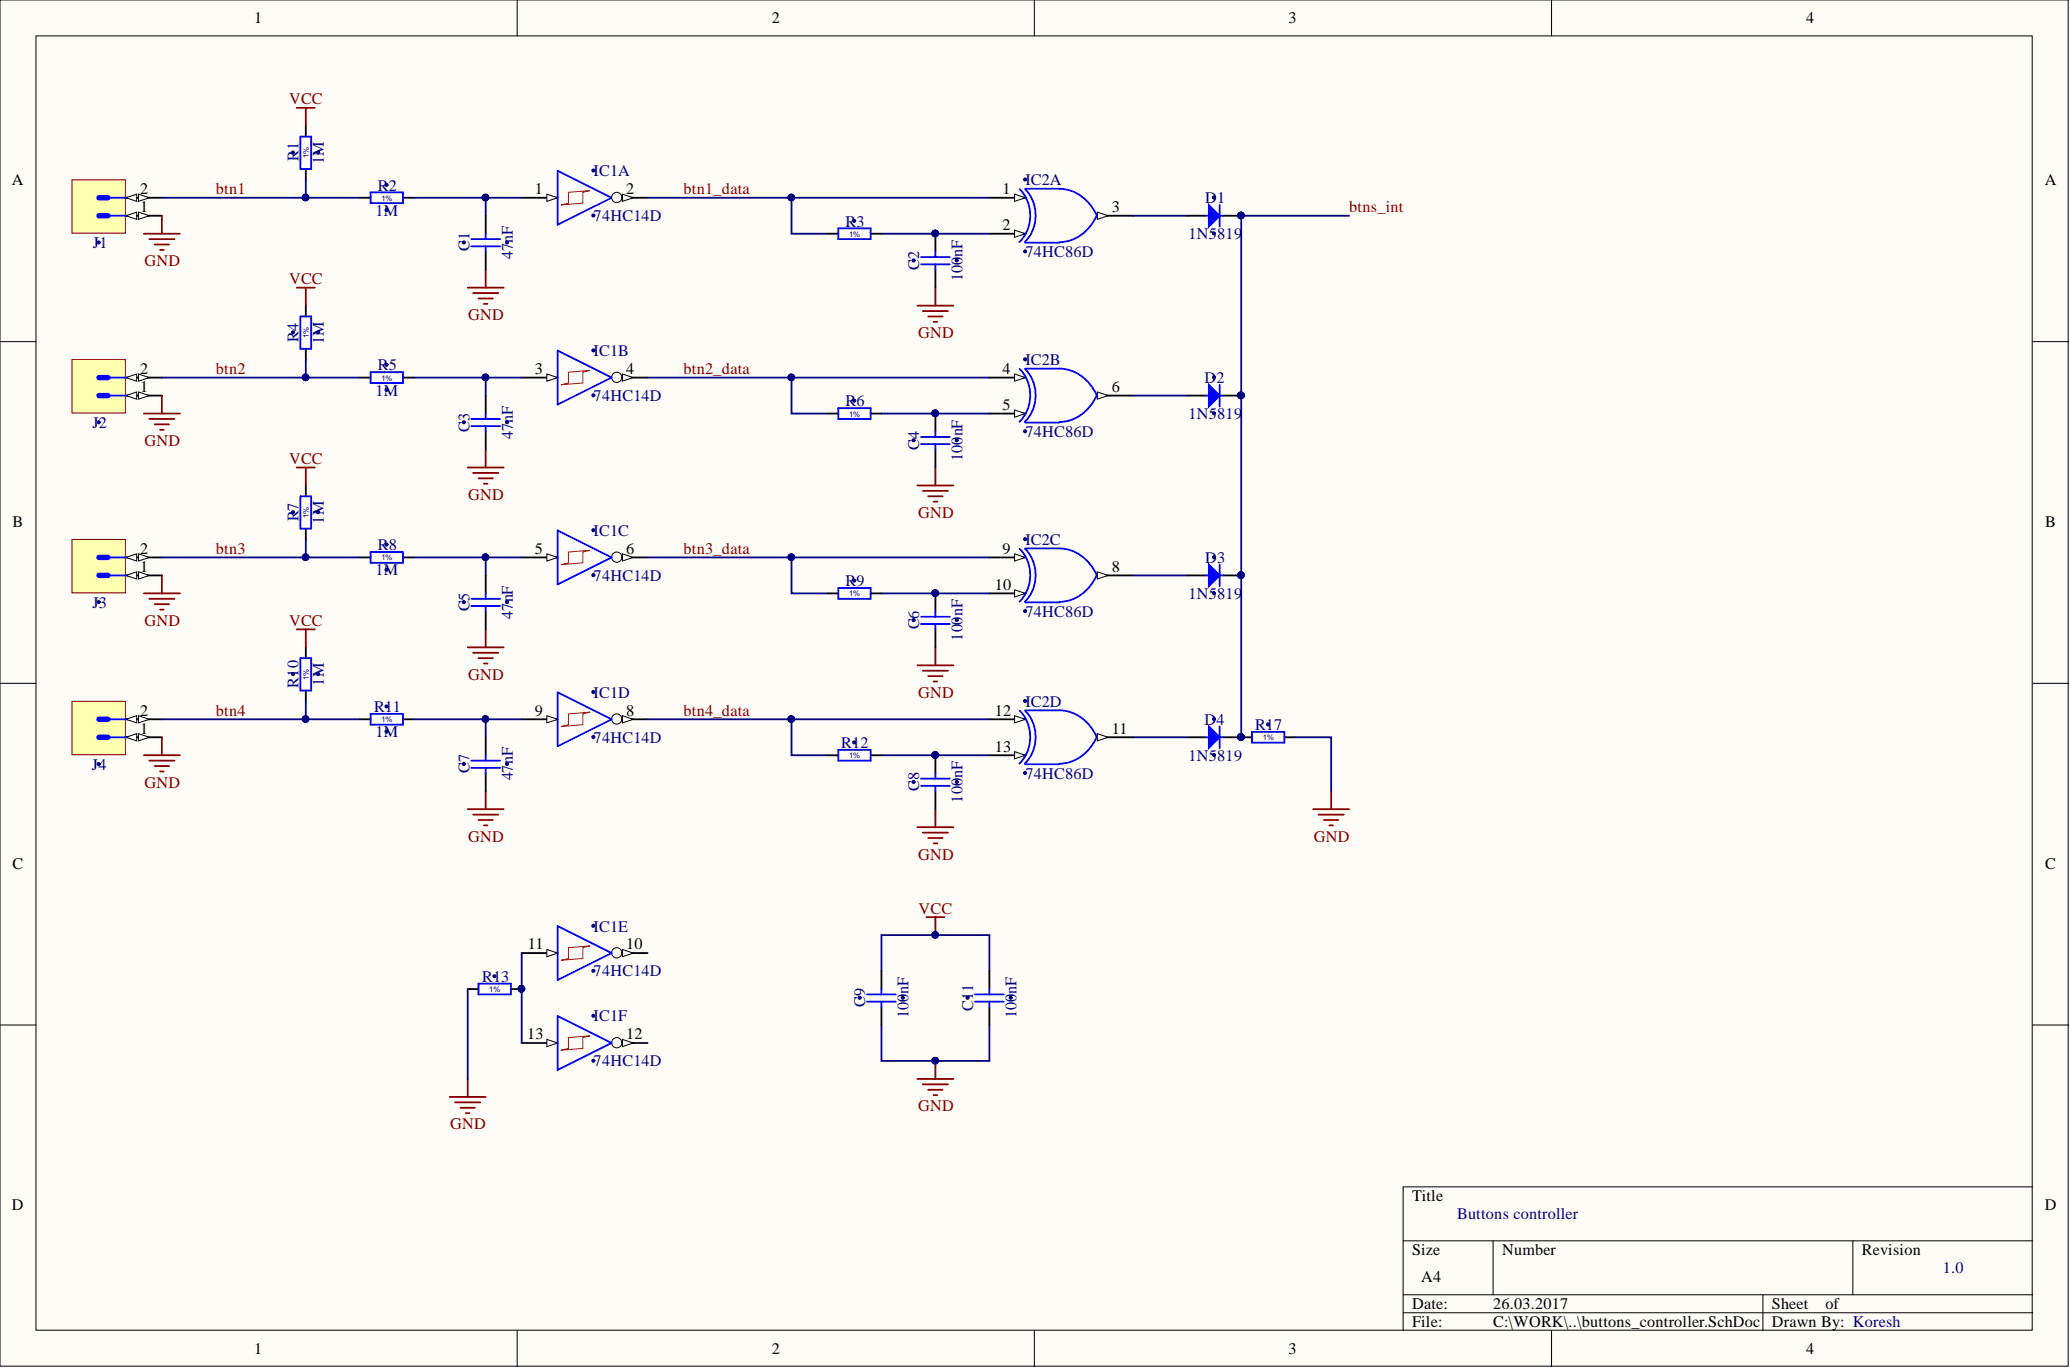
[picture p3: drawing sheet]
<svg xmlns="http://www.w3.org/2000/svg" width="292mm" height="193mm" viewBox="0 0 292 193" stroke-linecap="round" stroke-linejoin="round" font-family="sans-serif">
<defs><g id="words">
<g font-size="2.3">
<text x="35.9" y="3.3">1</text>
<text x="108.9" y="3.3">2</text>
<text x="181.8" y="3.3">3</text>
<text x="254.9" y="3.3">4</text>
<text x="1.7" y="26.1">A</text>
<text x="19.8" y="29.9">1</text>
<text x="19.8" y="27.4">2</text>
<text x="75.5" y="27.4">1</text>
<text x="88.3" y="27.4">2</text>
<text x="141.5" y="27.4">1</text>
<text x="156.9" y="29.9">3</text>
<text x="288.5" y="26.1">A</text>
<text x="141.5" y="32.5">2</text>
<text x="19.8" y="52.8">2</text>
<text x="75.5" y="52.8">3</text>
<text x="88.3" y="52.8">4</text>
<text x="141.5" y="52.8">4</text>
<text x="19.8" y="55.3">1</text>
<text x="141.5" y="57.8">5</text>
<text x="156.9" y="55.3">6</text>
<text x="1.8" y="74.3">B</text>
<text x="288.6" y="74.3">B</text>
<text x="19.8" y="80.7">1</text>
<text x="19.8" y="78.1">2</text>
<text x="75.5" y="78.1">5</text>
<text x="88.3" y="78.1">6</text>
<text x="140.4" y="83.2">10</text>
<text x="141.5" y="78.1">9</text>
<text x="156.9" y="80.7">8</text>
<text x="19.8" y="101">2</text>
<text x="75.5" y="101">9</text>
<text x="88.3" y="101">8</text>
<text x="140.4" y="101">12</text>
<text x="19.8" y="103.5">1</text>
<text x="140.4" y="106">13</text>
<text x="156.9" y="103.5">11</text>
<text x="1.8" y="122.5">C</text>
<text x="288.6" y="122.5">C</text>
<text x="74.5" y="133.9">11</text>
<text x="88.3" y="133.9">10</text>
<text x="74.4" y="146.6">13</text>
<text x="88.3" y="146.6">12</text>
<text x="1.7" y="170.7">D</text>
<text x="199.3" y="169.4">Title</text>
<text x="288.5" y="170.7">D</text>
<text x="199.3" y="177.1">Size</text>
<text x="212" y="177.1">Number</text>
<text x="262.7" y="177.1">Revision</text>
<text x="199.3" y="184.7">Date:</text>
<text x="200.5" y="180.9">A4</text>
<text x="210.7" y="184.7">26.03.2017</text>
<text x="250" y="184.7">Sheet</text>
<text x="257.6" y="184.7">of</text>
<text x="35.9" y="191">1</text>
<text x="108.9" y="191">2</text>
<text x="181.8" y="191">3</text>
<text x="199.3" y="187.2">File:</text>
<text x="210.7" y="187.2">C:\WORK\..\buttons_controller.SchDoc</text>
<text x="250" y="187.2">Drawn By: Koresh</text>
<text x="254.9" y="191">4</text>
</g>
<g font-size="2.3" fill="#800000">
<text x="40.8" y="14.7">VCC</text>
<text x="30.5" y="27.4">btn1</text>
<text x="96.5" y="27.4">btn1_data</text>
<text x="190.4" y="29.9">btns_int</text>
<text x="20.4" y="37.5">GND</text>
<text x="40.8" y="40.1">VCC</text>
<text x="66.1" y="45.1">GND</text>
<text x="129.5" y="47.7">GND</text>
<text x="30.5" y="52.8">btn2</text>
<text x="96.5" y="52.8">btn2_data</text>
<text x="20.4" y="62.9">GND</text>
<text x="40.8" y="65.4">VCC</text>
<text x="66.1" y="70.5">GND</text>
<text x="129.5" y="73.1">GND</text>
<text x="30.5" y="78.1">btn3</text>
<text x="96.5" y="78.1">btn3_data</text>
<text x="20.4" y="88.3">GND</text>
<text x="40.8" y="88.3">VCC</text>
<text x="66.1" y="95.9">GND</text>
<text x="30.5" y="101">btn4</text>
<text x="96.5" y="101">btn4_data</text>
<text x="129.5" y="98.4">GND</text>
<text x="20.4" y="111.1">GND</text>
<text x="66.1" y="118.7">GND</text>
<text x="185.4" y="118.7">GND</text>
<text x="129.5" y="121.3">GND</text>
<text x="129.6" y="128.9">VCC</text>
<text x="63.5" y="159.3">GND</text>
<text x="129.5" y="156.8">GND</text>
</g>
<g font-size="2.3" fill="#000080">
<text x="42.1" y="22.7" transform="rotate(-90 42.1 22.7)">R1</text>
<text x="45.7" y="23.2" transform="rotate(-90 45.7 23.2)">1M</text>
<text x="53.3" y="26.9">R2</text>
<text x="83.8" y="24.9">IC1A</text>
<text x="144.7" y="26.1">IC2A</text>
<text x="170.1" y="28.7">D1</text>
<text x="13.1" y="35">J1</text>
<text x="53" y="30.4">1M</text>
<text x="66.3" y="35.4" transform="rotate(-90 66.3 35.4)">C1</text>
<text x="83.8" y="31.2">74HC14D</text>
<text x="119.3" y="32">R3</text>
<text x="167.7" y="33.7">1N5819</text>
<text x="72.3" y="36.5" transform="rotate(-90 72.3 36.5)">47nF</text>
<text x="129.7" y="38" transform="rotate(-90 129.7 38)">C2</text>
<text x="135.8" y="39.6" transform="rotate(-90 135.8 39.6)">100nF</text>
<text x="144.7" y="36.3">74HC86D</text>
<text x="42.1" y="48.2" transform="rotate(-90 42.1 48.2)">R4</text>
<text x="45.7" y="48.5" transform="rotate(-90 45.7 48.5)">1M</text>
<text x="53.3" y="52.2">R5</text>
<text x="83.8" y="50.2">IC1B</text>
<text x="144.7" y="51.5">IC2B</text>
<text x="53" y="55.8">1M</text>
<text x="83.8" y="56.6">74HC14D</text>
<text x="119.3" y="57.3">R6</text>
<text x="167.7" y="59.1">1N5819</text>
<text x="170" y="54">D2</text>
<text x="13" y="60.4">J2</text>
<text x="66.3" y="60.9" transform="rotate(-90 66.3 60.9)">C3</text>
<text x="72.3" y="61.9" transform="rotate(-90 72.3 61.9)">47nF</text>
<text x="129.7" y="63.4" transform="rotate(-90 129.7 63.4)">C4</text>
<text x="135.8" y="65" transform="rotate(-90 135.8 65)">100nF</text>
<text x="144.7" y="61.6">74HC86D</text>
<text x="42.1" y="73.6" transform="rotate(-90 42.1 73.6)">R7</text>
<text x="45.7" y="73.9" transform="rotate(-90 45.7 73.9)">1M</text>
<text x="53.3" y="77.6">R8</text>
<text x="83.8" y="75.6">IC1C</text>
<text x="144.7" y="76.9">IC2C</text>
<text x="53" y="81.2">1M</text>
<text x="83.8" y="81.9">74HC14D</text>
<text x="119.3" y="82.7">R9</text>
<text x="170.1" y="79.4">D3</text>
<text x="13" y="85.7">J3</text>
<text x="66.3" y="86.2" transform="rotate(-90 66.3 86.2)">C5</text>
<text x="72.3" y="87.3" transform="rotate(-90 72.3 87.3)">47nF</text>
<text x="129.7" y="88.8" transform="rotate(-90 129.7 88.8)">C6</text>
<text x="144.7" y="87">74HC86D</text>
<text x="167.7" y="84.5">1N5819</text>
<text x="135.8" y="90.4" transform="rotate(-90 135.8 90.4)">100nF</text>
<text x="42.1" y="97" transform="rotate(-90 42.1 97)">R10</text>
<text x="45.7" y="96.7" transform="rotate(-90 45.7 96.7)">1M</text>
<text x="52.8" y="100.4">R11</text>
<text x="83.8" y="98.4">IC1D</text>
<text x="144.7" y="99.7">IC2D</text>
<text x="53" y="104">1M</text>
<text x="83.8" y="104.8">74HC14D</text>
<text x="118.7" y="105.5">R12</text>
<text x="167.7" y="107.3">1N5819</text>
<text x="170" y="102.2">D4</text>
<text x="177.1" y="103">R17</text>
<text x="12.9" y="108.6">J4</text>
<text x="66.3" y="109.1" transform="rotate(-90 66.3 109.1)">C7</text>
<text x="72.3" y="110.1" transform="rotate(-90 72.3 110.1)">47nF</text>
<text x="129.7" y="111.6" transform="rotate(-90 129.7 111.6)">C8</text>
<text x="135.8" y="113.2" transform="rotate(-90 135.8 113.2)">100nF</text>
<text x="144.7" y="109.8">74HC86D</text>
<text x="83.8" y="131.4">IC1E</text>
<text x="83.8" y="137.7">74HC14D</text>
<text x="68" y="138.5">R13</text>
<text x="122.1" y="142.1" transform="rotate(-90 122.1 142.1)">C9</text>
<text x="128.2" y="143.7" transform="rotate(-90 128.2 143.7)">100nF</text>
<text x="137.3" y="142.6" transform="rotate(-90 137.3 142.6)">C11</text>
<text x="143.4" y="143.7" transform="rotate(-90 143.4 143.7)">100nF</text>
<text x="83.8" y="144.1">IC1F</text>
<text x="83.8" y="150.4">74HC14D</text>
<text x="205.6" y="172">Buttons controller</text>
<text x="274.1" y="179.6">1.0</text>
</g>
<g font-size="1.1" fill="#000080">
<text x="43.6" y="22.3" transform="rotate(-90 43.6 22.3)">1%</text>
<text x="53.8" y="28.3">1%</text>
<text x="119.8" y="33.4">1%</text>
<text x="43.6" y="47.7" transform="rotate(-90 43.6 47.7)">1%</text>
<text x="53.8" y="53.7">1%</text>
<text x="119.8" y="58.8">1%</text>
<text x="43.6" y="73.1" transform="rotate(-90 43.6 73.1)">1%</text>
<text x="53.8" y="79.1">1%</text>
<text x="119.8" y="84.1">1%</text>
<text x="43.6" y="95.9" transform="rotate(-90 43.6 95.9)">1%</text>
<text x="53.8" y="101.9">1%</text>
<text x="119.8" y="107">1%</text>
<text x="178.2" y="104.4">1%</text>
<text x="69" y="139.9">1%</text>
</g>
</g></defs>
<g fill="#fffcf8" stroke="#000" stroke-width=".14">
<path d="M0 0h291.8v192.7h-291.8z"/>
<path d="M5.1 5.1h281.7v182.5h-281.7z"/>
</g>
<g fill="none" stroke="#000" stroke-width=".14">
<path d="M73 0v5.1M146 0v5.1M218.9 0v5.1M0 48.2h5.1M286.8 48.2h5.1M0 96.4h5.1M286.8 96.4h5.1M0 144.6h5.1M286.8 144.6h5.1M198 175h88.8M210.7 175v7.6M261.5 175v7.6"/>
<path d="M286.8 167.4h-88.8v20.3M73 187.7v5.1M146 187.7v5.1M198 182.6h88.8M198 185.2h88.8M218.9 187.7v5.1M248.8 182.6v5.1"/>
</g>
<path d="M78.7 24.1l7.6 3.8-7.6 3.8" fill="none" stroke="#00f" stroke-width=".25"/>
<path d="M73.6 27.9h5.1" fill="none" stroke="#000" stroke-width=".25"/>
<path d="M77.2 27.4l1.5 .5-1.5 .5z" fill="#fffcf8"/>
<path d="M77.2 27.4l1.5 .5-1.5 .5z" fill="none" stroke="#000" stroke-width=".14"/>
<path d="M86.3 27.9h5.1" fill="none" stroke="#000" stroke-width=".25"/>
<circle cx="87" cy="27.9" r=".72" fill="#fffcf8" stroke="#000" stroke-width=".14"/>
<path d="M87.8 27.4l1.6 .5-1.6 .5z" fill="#fffcf8"/>
<path d="M87.8 27.4l1.6 .5-1.6 .5z" fill="none" stroke="#000" stroke-width=".14"/>
<path d="M78.7 24.1v7.6" fill="none" stroke="#00f" stroke-width=".25"/>
<path d="M80.2 27.1l3.1-.2-1.1 .2v1.6l-3 .2 1-.2z" fill="none" stroke="#f00" stroke-width=".14"/>
<g fill="#000080" stroke="#000080" stroke-width=".14">
<circle cx="83.7" cy="24.1" r=".22"/>
<circle cx="83.7" cy="30.4" r=".22"/>
</g>
<path d="M86.3 53.3h5.1" fill="none" stroke="#000" stroke-width=".25"/>
<circle cx="87" cy="53.2" r=".72" fill="#fffcf8" stroke="#000" stroke-width=".14"/>
<path d="M87.8 52.8l1.6 .5-1.6 .5z" fill="#fffcf8"/>
<path d="M87.8 52.8l1.6 .5-1.6 .5z" fill="none" stroke="#000" stroke-width=".14"/>
<path d="M73.6 53.3h5.1" fill="none" stroke="#000" stroke-width=".25"/>
<path d="M77.2 52.8l1.5 .5-1.5 .5z" fill="#fffcf8"/>
<path d="M77.2 52.8l1.5 .5-1.5 .5z" fill="none" stroke="#000" stroke-width=".14"/>
<path d="M78.7 49.5l7.6 3.8-7.6 3.8z" fill="none" stroke="#00f" stroke-width=".25"/>
<path d="M80.2 52.5l3.1-.3-1.1 .3v1.5l-3 .3 1-.3z" fill="none" stroke="#f00" stroke-width=".14"/>
<g fill="#000080" stroke="#000080" stroke-width=".14">
<circle cx="83.7" cy="49.4" r=".22"/>
<circle cx="83.7" cy="55.8" r=".22"/>
</g>
<path d="M86.3 78.6h5.1" fill="none" stroke="#000" stroke-width=".25"/>
<circle cx="87" cy="78.6" r=".72" fill="#fffcf8" stroke="#000" stroke-width=".14"/>
<path d="M87.8 78.1l1.6 .5-1.6 .5z" fill="#fffcf8"/>
<path d="M87.8 78.1l1.6 .5-1.6 .5z" fill="none" stroke="#000" stroke-width=".14"/>
<path d="M73.6 78.6h5.1" fill="none" stroke="#000" stroke-width=".25"/>
<path d="M77.2 78.1l1.5 .5-1.5 .5z" fill="#fffcf8"/>
<path d="M77.2 78.1l1.5 .5-1.5 .5z" fill="none" stroke="#000" stroke-width=".14"/>
<path d="M78.7 74.8l7.6 3.8-7.6 3.8z" fill="none" stroke="#00f" stroke-width=".25"/>
<path d="M80.2 77.9l3.1-.3-1.1 .3v1.5l-3 .2 1-.2z" fill="none" stroke="#f00" stroke-width=".14"/>
<g fill="#000080" stroke="#000080" stroke-width=".14">
<circle cx="83.7" cy="74.8" r=".22"/>
<circle cx="83.7" cy="81.1" r=".22"/>
</g>
<path d="M73.6 101.5h5.1" fill="none" stroke="#000" stroke-width=".25"/>
<path d="M77.2 101l1.5 .5-1.5 .5z" fill="#fffcf8"/>
<path d="M77.2 101l1.5 .5-1.5 .5z" fill="none" stroke="#000" stroke-width=".14"/>
<path d="M86.3 101.5h5.1" fill="none" stroke="#000" stroke-width=".25"/>
<circle cx="87" cy="101.4" r=".72" fill="#fffcf8" stroke="#000" stroke-width=".14"/>
<path d="M87.8 101l1.6 .5-1.6 .5z" fill="#fffcf8"/>
<path d="M87.8 101l1.6 .5-1.6 .5z" fill="none" stroke="#000" stroke-width=".14"/>
<path d="M78.7 97.7l7.6 3.8-7.6 3.8z" fill="none" stroke="#00f" stroke-width=".25"/>
<path d="M80.2 100.7l3.1-.3-1.1 .3v1.5l-3 .3 1-.3z" fill="none" stroke="#f00" stroke-width=".14"/>
<g fill="#000080" stroke="#000080" stroke-width=".14">
<circle cx="83.7" cy="97.6" r=".22"/>
<circle cx="83.7" cy="104" r=".22"/>
</g>
<path d="M86.3 134.4h5.1" fill="none" stroke="#000" stroke-width=".25"/>
<circle cx="87" cy="134.4" r=".72" fill="#fffcf8" stroke="#000" stroke-width=".14"/>
<path d="M87.8 133.9l1.6 .5-1.6 .5z" fill="#fffcf8"/>
<path d="M87.8 133.9l1.6 .5-1.6 .5z" fill="none" stroke="#000" stroke-width=".14"/>
<path d="M73.6 134.4h5.1" fill="none" stroke="#000" stroke-width=".25"/>
<path d="M77.2 133.9l1.5 .5-1.5 .5z" fill="#fffcf8"/>
<path d="M77.2 133.9l1.5 .5-1.5 .5z" fill="none" stroke="#000" stroke-width=".14"/>
<path d="M78.7 130.6l7.6 3.8-7.6 3.8z" fill="none" stroke="#00f" stroke-width=".25"/>
<path d="M80.2 133.7l3.1-.3-1.1 .3v1.5l-3 .3 1-.3z" fill="none" stroke="#f00" stroke-width=".14"/>
<g fill="#000080" stroke="#000080" stroke-width=".14">
<circle cx="83.7" cy="130.6" r=".22"/>
<circle cx="83.7" cy="136.9" r=".22"/>
</g>
<path d="M73.6 147.1h5.1" fill="none" stroke="#000" stroke-width=".25"/>
<path d="M77.2 146.6l1.5 .5-1.5 .5z" fill="#fffcf8"/>
<path d="M77.2 146.6l1.5 .5-1.5 .5z" fill="none" stroke="#000" stroke-width=".14"/>
<path d="M86.3 147.1h5.1" fill="none" stroke="#000" stroke-width=".25"/>
<circle cx="87" cy="147.1" r=".72" fill="#fffcf8" stroke="#000" stroke-width=".14"/>
<path d="M87.8 146.6l1.6 .5-1.6 .5z" fill="#fffcf8"/>
<path d="M87.8 146.6l1.6 .5-1.6 .5z" fill="none" stroke="#000" stroke-width=".14"/>
<path d="M78.7 143.3l7.6 3.8-7.6 3.8z" fill="none" stroke="#00f" stroke-width=".25"/>
<path d="M80.2 146.4l3.1-.3-1.1 .3v1.5l-3 .2 1-.2z" fill="none" stroke="#f00" stroke-width=".14"/>
<g fill="#000080" stroke="#000080" stroke-width=".14">
<circle cx="83.7" cy="143.3" r=".22"/>
<circle cx="83.7" cy="149.6" r=".22"/>
</g>
<path d="M139.6 27.9h5.1" fill="none" stroke="#000" stroke-width=".25"/>
<path d="M143.2 27.4l1.5 .5-1.5 .5z" fill="#fffcf8"/>
<path d="M143.2 27.4l1.5 .5-1.5 .5z" fill="none" stroke="#000" stroke-width=".14"/>
<path d="M139.6 33h5.1" fill="none" stroke="#000" stroke-width=".25"/>
<path d="M143.2 32.5l1.5 .5-1.5 .5z" fill="#fffcf8"/>
<path d="M143.2 32.5l1.5 .5-1.5 .5z" fill="none" stroke="#000" stroke-width=".14"/>
<path d="M154.8 30.4h5.1" fill="none" stroke="#000" stroke-width=".25"/>
<path d="M154.8 29.9l1.6 .5-1.6 .5z" fill="#fffcf8"/>
<path d="M154.8 29.9l1.6 .5-1.6 .5z" fill="none" stroke="#000" stroke-width=".14"/>
<path d="M143.9 26.7a5.4 5.4 0 0 1 0 7.4M144.6 26.7a5.4 5.4 0 0 1 0 7.4M144.7 26.6h4.8a6 6 0 0 1 5.3 3.9M144.7 34.2h4.8M154.8 30.4a6 6 0 0 1-5.3 3.8" fill="none" stroke="#00f" stroke-width=".25"/>
<g fill="#000080" stroke="#000080" stroke-width=".14">
<circle cx="144.7" cy="25.3" r=".22"/>
<circle cx="144.7" cy="35.5" r=".22"/>
</g>
<path d="M139.6 53.3h5.1" fill="none" stroke="#000" stroke-width=".25"/>
<path d="M143.2 52.8l1.5 .5-1.5 .5z" fill="#fffcf8"/>
<path d="M143.2 52.8l1.5 .5-1.5 .5z" fill="none" stroke="#000" stroke-width=".14"/>
<path d="M139.6 58.3h5.1" fill="none" stroke="#000" stroke-width=".25"/>
<path d="M143.2 57.8l1.5 .5-1.5 .5z" fill="#fffcf8"/>
<path d="M143.2 57.8l1.5 .5-1.5 .5z" fill="none" stroke="#000" stroke-width=".14"/>
<path d="M154.8 55.8h5.1" fill="none" stroke="#000" stroke-width=".25"/>
<path d="M154.8 55.3l1.6 .5-1.6 .5z" fill="#fffcf8"/>
<path d="M154.8 55.3l1.6 .5-1.6 .5z" fill="none" stroke="#000" stroke-width=".14"/>
<path d="M143.9 52a5.4 5.4 0 0 1 0 7.5M144.6 52a5.4 5.4 0 0 1 0 7.5M144.7 52h4.8a6 6 0 0 1 5.3 3.8M144.7 59.6h4.8M154.8 55.8a6 6 0 0 1-5.3 3.7M144.6 77.4a5.4 5.4 0 0 1 0 7.5M144.7 77.4h4.8a6 6 0 0 1 5.3 3.8M144.7 85h4.8M154.8 81.1a6 6 0 0 1-5.3 3.8" fill="none" stroke="#00f" stroke-width=".25"/>
<g fill="#000080" stroke="#000080" stroke-width=".14">
<circle cx="144.7" cy="50.7" r=".22"/>
<circle cx="144.7" cy="60.8" r=".22"/>
</g>
<path d="M139.6 78.6h5.1" fill="none" stroke="#000" stroke-width=".25"/>
<path d="M143.2 78.1l1.5 .5-1.5 .5z" fill="#fffcf8"/>
<path d="M143.2 78.1l1.5 .5-1.5 .5z" fill="none" stroke="#000" stroke-width=".14"/>
<path d="M139.6 83.7h5.1" fill="none" stroke="#000" stroke-width=".25"/>
<path d="M143.2 83.2l1.5 .5-1.5 .5z" fill="#fffcf8"/>
<path d="M143.2 83.2l1.5 .5-1.5 .5z" fill="none" stroke="#000" stroke-width=".14"/>
<path d="M154.8 81.2h5.1" fill="none" stroke="#000" stroke-width=".25"/>
<path d="M154.8 80.7l1.6 .5-1.6 .5z" fill="#fffcf8"/>
<path d="M154.8 80.7l1.6 .5-1.6 .5z" fill="none" stroke="#000" stroke-width=".14"/>
<path d="M143.9 77.4a5.4 5.4 0 0 1 0 7.5M144.6 100.2a5.4 5.4 0 0 1 0 7.5M144.7 100.2h4.8a6 6 0 0 1 5.3 3.8M144.7 107.8h4.8M154.8 104a6 6 0 0 1-5.3 3.7" fill="none" stroke="#00f" stroke-width=".25"/>
<g fill="#000080" stroke="#000080" stroke-width=".14">
<circle cx="144.7" cy="76.1" r=".22"/>
<circle cx="144.7" cy="86.2" r=".22"/>
</g>
<path d="M139.6 101.5h5.1" fill="none" stroke="#000" stroke-width=".25"/>
<path d="M143.2 101l1.5 .5-1.5 .5z" fill="#fffcf8"/>
<path d="M143.2 101l1.5 .5-1.5 .5z" fill="none" stroke="#000" stroke-width=".14"/>
<path d="M139.6 106.5h5.1" fill="none" stroke="#000" stroke-width=".25"/>
<path d="M143.2 106l1.5 .5-1.5 .5z" fill="#fffcf8"/>
<path d="M143.2 106l1.5 .5-1.5 .5z" fill="none" stroke="#000" stroke-width=".14"/>
<path d="M154.8 104h5.1" fill="none" stroke="#000" stroke-width=".25"/>
<path d="M154.8 103.5l1.6 .5-1.6 .5z" fill="#fffcf8"/>
<path d="M154.8 103.5l1.6 .5-1.6 .5z" fill="none" stroke="#000" stroke-width=".14"/>
<path d="M42.4 19.3h1.5v4.5h-1.5zM52.3 27.1h4.6v1.6h-4.6zM42.4 44.6h1.5v4.6h-1.5zM52.3 52.5h4.6v1.5h-4.6zM42.4 70h1.5v4.6h-1.5zM52.3 77.9h4.6v1.5h-4.6zM42.4 92.8h1.5v4.6h-1.5zM52.3 100.7h4.6v1.5h-4.6zM143.9 100.2a5.4 5.4 0 0 1 0 7.5" fill="none" stroke="#00f" stroke-width=".25"/>
<g fill="#000080" stroke="#000080" stroke-width=".14">
<circle cx="144.7" cy="98.9" r=".22"/>
<circle cx="144.7" cy="109" r=".22"/>
<circle cx="111.7" cy="27.9" r=".47"/>
<circle cx="111.7" cy="53.2" r=".47"/>
<circle cx="111.7" cy="78.6" r=".47"/>
<circle cx="111.7" cy="101.4" r=".47"/>
<circle cx="54.5" cy="26.1" r=".22"/>
<circle cx="54.5" cy="29.6" r=".22"/>
<circle cx="54.5" cy="51.5" r=".22"/>
<circle cx="54.5" cy="55" r=".22"/>
<circle cx="54.5" cy="76.8" r=".22"/>
<circle cx="54.5" cy="80.4" r=".22"/>
<circle cx="54.5" cy="99.6" r=".22"/>
<circle cx="54.5" cy="103.2" r=".22"/>
<circle cx="68.5" cy="27.9" r=".47"/>
<circle cx="68.5" cy="53.2" r=".47"/>
<circle cx="68.5" cy="78.6" r=".47"/>
<circle cx="68.5" cy="101.4" r=".47"/>
<circle cx="41.3" cy="21.5" r=".22"/>
<circle cx="44.9" cy="21.5" r=".22"/>
<circle cx="41.3" cy="46.9" r=".22"/>
<circle cx="44.9" cy="46.9" r=".22"/>
<circle cx="41.3" cy="72.3" r=".22"/>
<circle cx="44.9" cy="72.3" r=".22"/>
<circle cx="41.3" cy="95.1" r=".22"/>
<circle cx="44.9" cy="95.1" r=".22"/>
<circle cx="43.1" cy="27.9" r=".47"/>
<circle cx="43.1" cy="53.2" r=".47"/>
<circle cx="43.1" cy="78.6" r=".47"/>
<circle cx="43.1" cy="101.4" r=".47"/>
<circle cx="73.6" cy="139.5" r=".47"/>
</g>
<g fill="none" stroke="#000080" stroke-width=".25">
<path d="M43.2 25.4v2.5h7.6M58.4 27.9h15.2M68.5 27.9v2.5M91.4 27.9h48.2M111.7 27.9v5.1h5.1M159.9 30.4h7.6M43.2 50.7v2.6h7.6M58.4 53.3h15.2M68.5 53.3v2.5M91.4 53.3h48.2M111.7 53.3v5h5.1M159.9 55.8h7.6"/>
<path d="M43.2 76.1v2.5h7.6M58.4 78.6h15.2M68.5 78.6v2.6M91.4 78.6h48.2M111.7 78.6v5.1h5.1M43.2 98.9v2.6h7.6M159.9 81.2h7.6M58.4 101.5h15.2M68.5 101.5v2.5M91.4 101.5h48.2M111.7 101.5v5h5.1M66 139.5v12.7"/>
<path d="M73.6 134.4v12.7"/>
</g>
<g fill="none" stroke="#000" stroke-width=".25">
<path d="M43.2 17.7v1.6M43.2 23.8v1.6M50.8 27.9h1.5M56.9 27.9h1.5M43.2 43.1v1.5M43.2 49.2v1.5M50.8 53.3h1.5M56.9 53.3h1.5M43.2 68.5v1.5M43.2 74.6v1.5M50.8 78.6h1.5M56.9 78.6h1.5"/>
<path d="M43.2 91.3v1.5M43.2 97.4v1.5M50.8 101.5h1.5M56.9 101.5h1.5"/>
</g>
<g fill="none" stroke="#800000" stroke-width=".25">
<path d="M41.9 15.2h2.5M43.2 15.2v2.5M68.5 38v2.6M41.9 40.6h2.5M43.2 40.6v2.5M66 40.6h5.1M66.8 41.3h3.5M67.5 42.1h2.1M68.3 42.9h.5M129.5 43.1h5M130.2 43.9h3.6M131 44.6h2"/>
<path d="M131.7 45.4h.6M132 40.6v2.5M41.9 65.9h2.5M43.2 65.9v2.6M66 65.9h5.1M66.8 66.7h3.5M67.5 67.5h2.1M68.3 68.2h.5M68.5 63.4v2.5M129.5 68.5h5M130.2 69.2h3.6M131 70h2"/>
<path d="M131.7 70.8h.6M132 65.9v2.6M41.9 88.8h2.5M43.2 88.8v2.5M66 91.3h5.1M66.8 92.1h3.5M67.5 92.8h2.1M68.3 93.6h.5M68.5 88.8v2.5M129.5 93.9h5M130.2 94.6h3.6M131 95.4h2"/>
<path d="M131.7 96.1h.6M132 91.3v2.6M66 114.1h5.1M66.8 114.9h3.5M67.5 115.7h2.1M68.3 116.4h.5M68.5 111.6v2.5M129.5 116.7h5M130.2 117.4h3.6M131 118.2h2M131.7 119h.6M132 114.1v2.6"/>
<path d="M63.5 154.7h5M64.2 155.5h3.6M65 156.3h2M65.7 157h.6M66 152.2v2.5"/>
</g>
<path d="M10.2 25.4h7.5v7.5h-7.5z" fill="#ffffb0" stroke="#800000" stroke-width=".14"/>
<path d="M17.8 30.4h5" fill="none" stroke="#000" stroke-width=".25"/>
<path d="M17.8 30.4l1.5-.5v1z" fill="#fffcf8"/>
<path d="M17.8 30.4l1.5-.5v1z" fill="none" stroke="#000" stroke-width=".14"/>
<path d="M19.5 29.9l1.6 .5-1.6 .5z" fill="#fffcf8"/>
<path d="M19.5 29.9l1.6 .5-1.6 .5z" fill="none" stroke="#000" stroke-width=".14"/>
<path d="M17.8 27.9h5" fill="none" stroke="#000" stroke-width=".25"/>
<path d="M17.8 27.9l1.5-.5v1z" fill="#fffcf8"/>
<path d="M17.8 27.9l1.5-.5v1z" fill="none" stroke="#000" stroke-width=".14"/>
<path d="M19.5 27.4l1.6 .5-1.6 .5z" fill="#fffcf8"/>
<path d="M19.5 27.4l1.6 .5-1.6 .5z" fill="none" stroke="#000" stroke-width=".14"/>
<path d="M15.2 30.4h2.6M15.2 27.9h2.6" fill="none" stroke="#00f" stroke-width=".25"/>
<path d="M14 30.4h1.2M14 27.9h1.2" fill="none" stroke="#00f" stroke-width=".76"/>
<circle cx="13.9" cy="34.2" r=".22" fill="#000080" stroke="#000080" stroke-width=".14"/>
<path d="M10.2 50.7h7.5v7.6h-7.5z" fill="#ffffb0" stroke="#800000" stroke-width=".14"/>
<path d="M17.8 55.8h5" fill="none" stroke="#000" stroke-width=".25"/>
<path d="M17.8 55.8l1.5-.5v1z" fill="#fffcf8"/>
<path d="M17.8 55.8l1.5-.5v1z" fill="none" stroke="#000" stroke-width=".14"/>
<path d="M19.5 55.3l1.6 .5-1.6 .5z" fill="#fffcf8"/>
<path d="M19.5 55.3l1.6 .5-1.6 .5z" fill="none" stroke="#000" stroke-width=".14"/>
<path d="M17.8 53.3h5" fill="none" stroke="#000" stroke-width=".25"/>
<path d="M17.8 53.3l1.5-.5v1z" fill="#fffcf8"/>
<path d="M17.8 53.3l1.5-.5v1z" fill="none" stroke="#000" stroke-width=".14"/>
<path d="M19.5 52.8l1.6 .5-1.6 .5z" fill="#fffcf8"/>
<path d="M19.5 52.8l1.6 .5-1.6 .5z" fill="none" stroke="#000" stroke-width=".14"/>
<path d="M15.2 55.8h2.6M15.2 53.3h2.6" fill="none" stroke="#00f" stroke-width=".25"/>
<path d="M14 55.8h1.2M14 53.3h1.2" fill="none" stroke="#00f" stroke-width=".76"/>
<circle cx="13.9" cy="59.6" r=".22" fill="#000080" stroke="#000080" stroke-width=".14"/>
<path d="M10.2 76.1h7.5v7.5h-7.5z" fill="#ffffb0" stroke="#800000" stroke-width=".14"/>
<path d="M17.8 81.2h5" fill="none" stroke="#000" stroke-width=".25"/>
<path d="M17.8 81.2l1.5-.5v1z" fill="#fffcf8"/>
<path d="M17.8 81.2l1.5-.5v1z" fill="none" stroke="#000" stroke-width=".14"/>
<path d="M19.5 80.7l1.6 .5-1.6 .5z" fill="#fffcf8"/>
<path d="M19.5 80.7l1.6 .5-1.6 .5z" fill="none" stroke="#000" stroke-width=".14"/>
<path d="M17.8 78.6h5" fill="none" stroke="#000" stroke-width=".25"/>
<path d="M17.8 78.6l1.5-.5v1z" fill="#fffcf8"/>
<path d="M17.8 78.6l1.5-.5v1z" fill="none" stroke="#000" stroke-width=".14"/>
<path d="M19.5 78.1l1.6 .5-1.6 .5z" fill="#fffcf8"/>
<path d="M19.5 78.1l1.6 .5-1.6 .5z" fill="none" stroke="#000" stroke-width=".14"/>
<path d="M15.2 78.6h2.6M15.2 81.2h2.6" fill="none" stroke="#00f" stroke-width=".25"/>
<path d="M14 78.6h1.2M14 81.2h1.2" fill="none" stroke="#00f" stroke-width=".76"/>
<circle cx="13.9" cy="84.9" r=".22" fill="#000080" stroke="#000080" stroke-width=".14"/>
<path d="M10.2 98.9h7.5v7.6h-7.5z" fill="#ffffb0" stroke="#800000" stroke-width=".14"/>
<path d="M17.8 104h5" fill="none" stroke="#000" stroke-width=".25"/>
<path d="M17.8 104l1.5-.5v1z" fill="#fffcf8"/>
<path d="M17.8 104l1.5-.5v1z" fill="none" stroke="#000" stroke-width=".14"/>
<path d="M19.5 103.5l1.6 .5-1.6 .5z" fill="#fffcf8"/>
<path d="M19.5 103.5l1.6 .5-1.6 .5z" fill="none" stroke="#000" stroke-width=".14"/>
<path d="M17.8 101.5h5" fill="none" stroke="#000" stroke-width=".25"/>
<path d="M17.8 101.5l1.5-.5v1z" fill="#fffcf8"/>
<path d="M17.8 101.5l1.5-.5v1z" fill="none" stroke="#000" stroke-width=".14"/>
<path d="M19.5 101l1.6 .5-1.6 .5z" fill="#fffcf8"/>
<path d="M19.5 101l1.6 .5-1.6 .5z" fill="none" stroke="#000" stroke-width=".14"/>
<path d="M170.1 30.4h2.5M15.2 104h2.6M15.2 101.5h2.6" fill="none" stroke="#00f" stroke-width=".25"/>
<path d="M14 104h1.2M14 101.5h1.2" fill="none" stroke="#00f" stroke-width=".76"/>
<g fill="#000080" stroke="#000080" stroke-width=".14">
<circle cx="13.9" cy="107.8" r=".22"/>
<circle cx="43.1" cy="27.9" r=".47"/>
<circle cx="43.1" cy="53.2" r=".47"/>
<circle cx="43.1" cy="78.6" r=".47"/>
<circle cx="43.1" cy="101.4" r=".47"/>
<circle cx="175.1" cy="30.4" r=".47"/>
</g>
<path d="M22.8 27.9h20.4M22.8 53.3h20.4M22.8 78.6h20.4M22.8 101.5h20.4" fill="none" stroke="#000080" stroke-width=".25"/>
<g fill="none" stroke="#800000" stroke-width=".25">
<path d="M20.3 33h5.1M21.1 33.7h3.5M21.8 34.5h2.1M22.6 35.3h.5M22.8 30.4v2.6M20.3 58.3h5.1M21.1 59.1h3.5M21.8 59.9h2.1M22.8 55.8v2.5M22.6 60.6h.5M20.3 83.7h5.1M21.1 84.5h3.5"/>
<path d="M21.8 85.2h2.1M22.6 86h.5M22.8 81.2v2.5M20.3 106.5h5.1M21.1 107.3h3.5M21.8 108.1h2.1M22.6 108.8h.5M22.8 104v2.5"/>
</g>
<path d="M167.5 30.4h2.6M172.6 30.4h2.6" fill="none" stroke="#000" stroke-width=".25"/>
<path d="M170.6 28.9l1.5 1.5-1.5 1.6z" fill="#00f"/>
<path d="M170.6 28.9l1.5 1.5-1.5 1.6zM172.1 28.9v3.1M170.1 55.8h2.5" fill="none" stroke="#00f" stroke-width=".25"/>
<g fill="#000080" stroke="#000080" stroke-width=".14">
<circle cx="171.3" cy="27.9" r=".22"/>
<circle cx="171.3" cy="32.9" r=".22"/>
<circle cx="175.1" cy="30.4" r=".47"/>
<circle cx="175.1" cy="55.8" r=".47"/>
</g>
<path d="M167.5 55.8h2.6M172.6 55.8h2.6" fill="none" stroke="#000" stroke-width=".25"/>
<path d="M170.6 54.3l1.5 1.5-1.5 1.5z" fill="#00f"/>
<path d="M170.6 54.3l1.5 1.5-1.5 1.5zM172.1 54.3v3M170.1 81.2h2.5" fill="none" stroke="#00f" stroke-width=".25"/>
<g fill="#000080" stroke="#000080" stroke-width=".14">
<circle cx="171.3" cy="53.2" r=".22"/>
<circle cx="171.3" cy="58.3" r=".22"/>
<circle cx="175.1" cy="55.8" r=".47"/>
<circle cx="175.1" cy="81.1" r=".47"/>
</g>
<path d="M167.5 81.2h2.6M172.6 81.2h2.6" fill="none" stroke="#000" stroke-width=".25"/>
<path d="M170.6 79.6l1.5 1.6-1.5 1.5z" fill="#00f"/>
<path d="M170.6 79.6l1.5 1.6-1.5 1.5zM172.1 79.6v3.1M170.1 104h2.5" fill="none" stroke="#00f" stroke-width=".25"/>
<g fill="#000080" stroke="#000080" stroke-width=".14">
<circle cx="171.3" cy="78.6" r=".22"/>
<circle cx="171.3" cy="83.7" r=".22"/>
<circle cx="175.1" cy="81.1" r=".47"/>
<circle cx="175.1" cy="104" r=".47"/>
</g>
<path d="M167.5 104h2.6M172.6 104h2.6" fill="none" stroke="#000" stroke-width=".25"/>
<path d="M170.6 102.5l1.5 1.5-1.5 1.5z" fill="#00f"/>
<g fill="none" stroke="#00f" stroke-width=".25">
<path d="M66.5 33.7h4.1M66.5 34.7h4.1M68.5 33v.7M68.5 34.7v.8M118.3 32.2h4.6v1.5h-4.6zM130 36.3h4M130 37.3h4M132 35.5v.8M132 37.3v.7M66.5 59.1h4.1M68.5 58.3v.8M118.3 57.6h4.6v1.5h-4.6z"/>
<path d="M66.5 60.1h4.1M68.5 60.1v.8M130 61.6h4M130 62.7h4M132 60.9v.7M132 62.7v.7M66.5 84.5h4.1M66.5 85.5h4.1M68.5 83.7v.8M68.5 85.5v.7M118.3 82.9h4.6v1.6h-4.6zM130 87h4"/>
<path d="M130 88h4M132 86.2v.8M132 88v.8M66.5 107.3h4.1M66.5 108.3h4.1M68.5 106.5v.8M68.5 108.3v.8M118.3 105.8h4.6v1.5h-4.6zM130 109.8h4M130 110.8h4M132 109.1v.7M132 110.8v.8"/>
<path d="M170.6 102.5l1.5 1.5-1.5 1.5zM172.1 102.5v3M176.7 103.2h4.5v1.6h-4.5zM67.5 138.8h4.6v1.5h-4.6zM124.4 139.5v.8M139.6 139.5v.8M122.4 140.3h4M122.4 141.3h4M124.4 141.3v.8M137.6 140.3h4M137.6 141.3h4M139.6 141.3v.8"/>
</g>
<g fill="#000080" stroke="#000080" stroke-width=".14">
<circle cx="171.3" cy="101.4" r=".22"/>
<circle cx="171.3" cy="106.5" r=".22"/>
<circle cx="175.1" cy="104" r=".47"/>
<circle cx="175.1" cy="81.1" r=".47"/>
<circle cx="175.1" cy="55.8" r=".47"/>
<circle cx="175.1" cy="30.4" r=".47"/>
<circle cx="132" cy="32.9" r=".47"/>
<circle cx="132" cy="58.3" r=".47"/>
<circle cx="132" cy="106.5" r=".47"/>
<circle cx="132" cy="83.7" r=".47"/>
<circle cx="132" cy="149.6" r=".47"/>
<circle cx="132" cy="131.9" r=".47"/>
<circle cx="65.5" cy="34.2" r=".22"/>
<circle cx="71.5" cy="34.2" r=".22"/>
<circle cx="65.5" cy="59.6" r=".22"/>
<circle cx="71.5" cy="59.6" r=".22"/>
<circle cx="65.5" cy="84.9" r=".22"/>
<circle cx="71.5" cy="84.9" r=".22"/>
<circle cx="65.5" cy="107.8" r=".22"/>
<circle cx="71.5" cy="107.8" r=".22"/>
<circle cx="120.5" cy="31.2" r=".22"/>
<circle cx="120.5" cy="56.5" r=".22"/>
<circle cx="120.5" cy="81.9" r=".22"/>
<circle cx="120.5" cy="104.7" r=".22"/>
<circle cx="128.9" cy="36.7" r=".22"/>
<circle cx="135" cy="36.7" r=".22"/>
<circle cx="128.9" cy="62.1" r=".22"/>
<circle cx="135" cy="62.1" r=".22"/>
<circle cx="128.9" cy="87.5" r=".22"/>
<circle cx="135" cy="87.5" r=".22"/>
<circle cx="128.9" cy="110.3" r=".22"/>
<circle cx="135" cy="110.3" r=".22"/>
<circle cx="73.6" cy="139.5" r=".47"/>
<circle cx="69.8" cy="137.7" r=".22"/>
<circle cx="121.3" cy="140.7" r=".22"/>
<circle cx="127.4" cy="140.7" r=".22"/>
<circle cx="136.5" cy="140.7" r=".22"/>
<circle cx="142.6" cy="140.7" r=".22"/>
<circle cx="178.9" cy="102.2" r=".22"/>
</g>
<path d="M124.4 33h15.2M190.4 30.4h-15.2v73.6M124.4 58.3h15.2M124.4 83.7h15.2M124.4 106.5h15.2M159.9 104h7.6M182.8 104h5v7.6M124.4 137v-5.1h15.2v5.1M124.4 144.6v5.1h15.2v-5.1" fill="none" stroke="#000080" stroke-width=".25"/>
<path d="M185.3 114.1h5.1M186.1 114.9h3.5M186.8 115.7h2.1M187.6 116.4h.5M187.8 111.6v2.5M130.7 129.4h2.6M132 129.4v2.5M129.5 152.2h5M130.2 153h3.6M131 153.7h2M131.7 154.5h.6M132 149.7v2.5" fill="none" stroke="#800000" stroke-width=".25"/>
<g fill="none" stroke="#000" stroke-width=".25">
<path d="M68.5 30.4v2.6M68.5 35.5v2.5M116.8 33h1.5M122.9 33h1.5M132 33v2.5M132 38v2.6M68.5 55.8v2.5M116.8 58.3h1.5M122.9 58.3h1.5M132 58.3v2.6M68.5 60.9v2.5M132 63.4v2.5"/>
<path d="M68.5 81.2v2.5M68.5 86.2v2.6M116.8 83.7h1.5M122.9 83.7h1.5M132 83.7v2.5M132 88.8v2.5M68.5 104v2.5M68.5 109.1v2.5M116.8 106.5h1.5M122.9 106.5h1.5M132 106.5v2.6M132 111.6v2.5"/>
<path d="M175.2 104h1.5M181.2 104h1.6M66 139.5h1.5M72.1 139.5h1.5M124.4 137v2.5M139.6 137v2.5M124.4 142.1v2.5M139.6 142.1v2.5"/>
</g>
<use href="#words"/>
</svg>
